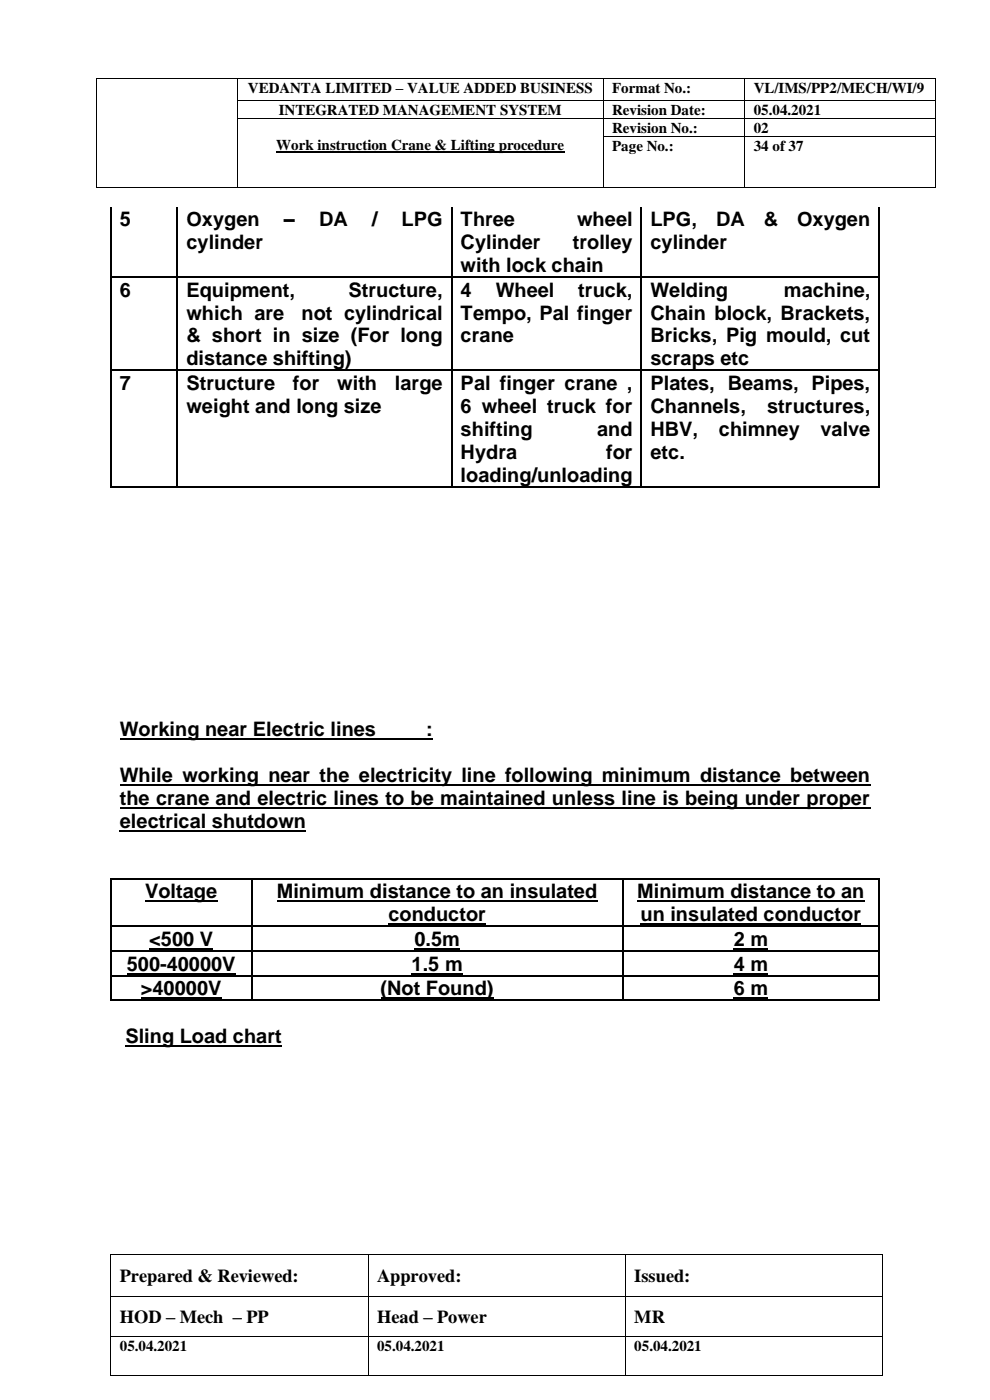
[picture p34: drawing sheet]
<svg xmlns="http://www.w3.org/2000/svg" width="210mm" height="297mm" viewBox="0 0 210 297" stroke-linecap="round" stroke-linejoin="round" font-family="sans-serif">
<defs><g id="words">
<g font-size="4.2">
<text x="25.4" y="48">5</text>
<text x="39.5" y="48">Oxygen</text>
<text x="60.2" y="48">–</text>
<text x="67.7" y="48">DA</text>
<text x="78.9" y="48">/</text>
<text x="85.2" y="48">LPG</text>
<text x="97.7" y="48">Three</text>
<text x="122.4" y="48">wheel</text>
<text x="138" y="48">LPG,</text>
<text x="151.9" y="48">DA</text>
<text x="162" y="48">&amp;</text>
<text x="169.1" y="48">Oxygen</text>
<text x="39.5" y="52.8">cylinder</text>
<text x="97.7" y="52.8">Cylinder</text>
<text x="121.5" y="52.8">trolley</text>
<text x="138" y="52.8">cylinder</text>
<text x="97.7" y="57.7">with lock chain</text>
<text x="25.4" y="62.9">6</text>
<text x="39.5" y="62.9">Equipment,</text>
<text x="73.9" y="62.9">Structure,</text>
<text x="97.7" y="62.9">4</text>
<text x="105.2" y="62.9">Wheel</text>
<text x="122.7" y="62.9">truck,</text>
<text x="138" y="62.9">Welding</text>
<text x="166.3" y="62.9">machine,</text>
<text x="39.5" y="67.8">which are</text>
<text x="64" y="67.8">not cylindrical</text>
<text x="97.7" y="67.8">Tempo, Pal finger</text>
<text x="138" y="67.8">Chain block, Brackets,</text>
<text x="39.5" y="72.7">&amp; short in size (For long</text>
<text x="39.5" y="77.5">distance shifting)</text>
<text x="97.7" y="72.7">crane</text>
<text x="138" y="72.7">Bricks, Pig mould, cut</text>
<text x="138" y="77.5">scraps etc</text>
<text x="25.4" y="82.8">7</text>
<text x="39.5" y="82.8">Structure</text>
<text x="62.1" y="82.8">for</text>
<text x="71.5" y="82.8">with</text>
<text x="83.8" y="82.8">large</text>
<text x="97.7" y="82.8">Pal finger crane ,</text>
<text x="138" y="82.8">Plates, Beams, Pipes,</text>
<text x="39.5" y="87.6">weight and long size</text>
<text x="97.7" y="87.6">6 wheel truck for</text>
<text x="138" y="87.6">Channels,</text>
<text x="162.7" y="87.6">structures,</text>
<text x="97.7" y="92.5">shifting</text>
<text x="126.7" y="92.5">and</text>
<text x="138" y="92.5">HBV,</text>
<text x="152.5" y="92.5">chimney</text>
<text x="174" y="92.5">valve</text>
<text x="97.7" y="97.4">Hydra</text>
<text x="128.6" y="97.4">for</text>
<text x="138" y="97.4">etc.</text>
<text x="97.7" y="102.3">loading/unloading</text>
<text x="25.4" y="156.2">Working near Electric lines</text>
<text x="90.4" y="156.2">:</text>
<text x="25.4" y="165.9">While working near the electricity line following minimum distance between</text>
<text x="25.4" y="170.8">the crane and electric lines to be maintained unless line is being under proper</text>
<text x="25.4" y="175.6">electrical shutdown</text>
<text x="30.8" y="190.6">Voltage</text>
<text x="58.7" y="190.6">Minimum distance to an insulated</text>
<text x="135.2" y="190.6">Minimum distance to an</text>
<text x="82.4" y="195.4">conductor</text>
<text x="135.9" y="195.4">un insulated conductor</text>
<text x="31.7" y="200.7">&lt;500 V</text>
<text x="87.9" y="200.7">0.5m</text>
<text x="155.7" y="200.7">2 m</text>
<text x="26.9" y="205.9">500-40000V</text>
<text x="87.3" y="205.9">1.5 m</text>
<text x="155.7" y="205.9">4 m</text>
<text x="29.9" y="211.1">&gt;40000V</text>
<text x="80.7" y="211.1">(Not Found)</text>
<text x="155.7" y="211.1">6 m</text>
<text x="26.6" y="221.2">Sling Load chart</text>
</g>
<g font-size="3.9">
<text x="25.4" y="271.9">Prepared &amp; Reviewed:</text>
<text x="80" y="271.9">Approved:</text>
<text x="134.6" y="271.9">Issued:</text>
<text x="25.4" y="280.6">HOD – Mech – PP</text>
<text x="80" y="280.6">Head – Power</text>
<text x="134.6" y="280.6">MR</text>
</g>
<g font-size="3.2">
<text x="52.6" y="19.7">VEDANTA LIMITED – VALUE ADDED BUSINESS</text>
<text x="129.9" y="19.7">Format No.:</text>
<text x="159.9" y="19.7">VL/IMS/PP2/MECH/WI/9</text>
<text x="59.1" y="24.3">INTEGRATED MANAGEMENT SYSTEM</text>
<text x="129.9" y="24.3">Revision Date:</text>
<text x="129.9" y="28.1">Revision No.:</text>
<text x="159.9" y="24.3">05.04.2021</text>
<text x="159.9" y="28.1">02</text>
<text x="58.6" y="31.8">Work instruction Crane &amp; Lifting procedure</text>
<text x="129.9" y="32">Page No.:</text>
<text x="159.9" y="32">34 of 37</text>
<text x="25.4" y="286.5">05.04.2021</text>
<text x="80" y="286.5">05.04.2021</text>
<text x="134.6" y="286.5">05.04.2021</text>
</g>
</g></defs>
<g fill="#000">
<path d="M20.3 16.6h.2v.1h-.2z" fill-rule="evenodd"/>
<path d="M20.3 16.6h.2v.1h-.2z" fill-rule="evenodd"/>
<path d="M50.3 16.6h.2v.1h-.2z" fill-rule="evenodd"/>
<path d="M127.9 16.6h.1v.1h-.1z" fill-rule="evenodd"/>
<path d="M157.9 16.6h.2v.1h-.2z" fill-rule="evenodd"/>
<path d="M198.4 16.6h.2v.1h-.2z" fill-rule="evenodd"/>
<path d="M198.4 16.6h.2v.1h-.2z" fill-rule="evenodd"/>
<path d="M20.3 21.2h.2v.1h-.2z" fill-rule="evenodd"/>
<path d="M20.3 25h.2v.1h-.2z" fill-rule="evenodd"/>
<path d="M20.3 28.8h.2v.2h-.2z" fill-rule="evenodd"/>
<path d="M20.3 39.8h.2v.1h-.2z" fill-rule="evenodd"/>
<path d="M20.3 39.8h.2v.1h-.2z" fill-rule="evenodd"/>
<path d="M50.3 21.2h.2v.1h-.2z" fill-rule="evenodd"/>
<path d="M50.3 25h.2v.1h-.2z" fill-rule="evenodd"/>
<path d="M50.3 28.8h.2v.2h-.2z" fill-rule="evenodd"/>
<path d="M50.3 39.8h.2v.1h-.2z" fill-rule="evenodd"/>
<path d="M127.9 21.2h.1v.1h-.1z" fill-rule="evenodd"/>
<path d="M127.9 25h.1v.1h-.1z" fill-rule="evenodd"/>
<path d="M127.9 28.8h.1v.2h-.1z" fill-rule="evenodd"/>
<path d="M127.9 39.8h.1v.1h-.1z" fill-rule="evenodd"/>
<path d="M157.9 21.2h.2v.1h-.2z" fill-rule="evenodd"/>
<path d="M157.9 25h.2v.1h-.2z" fill-rule="evenodd"/>
<path d="M157.9 28.8h.2v.2h-.2z" fill-rule="evenodd"/>
<path d="M157.9 39.8h.2v.1h-.2z" fill-rule="evenodd"/>
<path d="M198.4 21.2h.2v.1h-.2z" fill-rule="evenodd"/>
<path d="M198.4 25h.2v.1h-.2z" fill-rule="evenodd"/>
<path d="M198.4 28.8h.2v.2h-.2z" fill-rule="evenodd"/>
<path d="M198.4 39.8h.2v.1h-.2z" fill-rule="evenodd"/>
<path d="M198.4 39.8h.2v.1h-.2z" fill-rule="evenodd"/>
<path d="M23.3 58.6h.4v.3h-.4z" fill-rule="evenodd"/>
<path d="M37.5 58.6h.3v.3h-.3z" fill-rule="evenodd"/>
<path d="M95.6 58.6h.4v.3h-.4z" fill-rule="evenodd"/>
<path d="M135.9 58.6h.4v.3h-.4z" fill-rule="evenodd"/>
<path d="M186.4 58.6h.3v.3h-.3z" fill-rule="evenodd"/>
<path d="M23.3 78.4h.4v.3h-.4z" fill-rule="evenodd"/>
<path d="M37.5 78.4h.3v.3h-.3z" fill-rule="evenodd"/>
<path d="M95.6 78.4h.4v.3h-.4z" fill-rule="evenodd"/>
<path d="M135.9 78.4h.4v.3h-.4z" fill-rule="evenodd"/>
<path d="M186.4 78.4h.3v.3h-.3z" fill-rule="evenodd"/>
<path d="M23.3 103.1h.4v.4h-.4z" fill-rule="evenodd"/>
<path d="M23.3 103.1h.4v.4h-.4z" fill-rule="evenodd"/>
<path d="M37.5 103.1h.3v.4h-.3z" fill-rule="evenodd"/>
<path d="M95.6 103.1h.4v.4h-.4z" fill-rule="evenodd"/>
<path d="M135.9 103.1h.4v.4h-.4z" fill-rule="evenodd"/>
<path d="M186.4 103.1h.3v.4h-.3z" fill-rule="evenodd"/>
<path d="M186.4 103.1h.3v.4h-.3z" fill-rule="evenodd"/>
<path d="M23.3 186.2h.4v.4h-.4z" fill-rule="evenodd"/>
<path d="M23.3 186.2h.4v.4h-.4z" fill-rule="evenodd"/>
<path d="M23.3 196.3h.4v.4h-.4z" fill-rule="evenodd"/>
<path d="M53.2 186.2h.4v.4h-.4z" fill-rule="evenodd"/>
<path d="M53.2 196.3h.4v.4h-.4z" fill-rule="evenodd"/>
<path d="M131.9 186.2h.4v.4h-.4z" fill-rule="evenodd"/>
<path d="M131.9 196.3h.4v.4h-.4z" fill-rule="evenodd"/>
<path d="M186.4 186.2h.3v.4h-.3z" fill-rule="evenodd"/>
<path d="M186.4 186.2h.3v.4h-.3z" fill-rule="evenodd"/>
<path d="M186.4 196.3h.3v.4h-.3z" fill-rule="evenodd"/>
<path d="M23.3 201.6h.4v.3h-.4z" fill-rule="evenodd"/>
<path d="M23.3 206.8h.4v.3h-.4z" fill-rule="evenodd"/>
<path d="M23.3 212h.4v.3h-.4z" fill-rule="evenodd"/>
<path d="M23.3 212h.4v.3h-.4z" fill-rule="evenodd"/>
<path d="M53.2 201.6h.4v.3h-.4z" fill-rule="evenodd"/>
<path d="M53.2 206.8h.4v.3h-.4z" fill-rule="evenodd"/>
<path d="M53.2 212h.4v.3h-.4z" fill-rule="evenodd"/>
<path d="M131.9 201.6h.4v.3h-.4z" fill-rule="evenodd"/>
<path d="M131.9 206.8h.4v.3h-.4z" fill-rule="evenodd"/>
<path d="M131.9 212h.4v.3h-.4z" fill-rule="evenodd"/>
<path d="M186.4 201.6h.3v.3h-.3z" fill-rule="evenodd"/>
<path d="M186.4 206.8h.3v.3h-.3z" fill-rule="evenodd"/>
<path d="M186.4 212h.3v.3h-.3z" fill-rule="evenodd"/>
<path d="M186.4 212h.3v.3h-.3z" fill-rule="evenodd"/>
<path d="M23.4 266h.2v.2h-.2z" fill-rule="evenodd"/>
<path d="M23.4 266h.2v.2h-.2z" fill-rule="evenodd"/>
<path d="M23.4 275h.2v.1h-.2z" fill-rule="evenodd"/>
<path d="M78 266h.2v.2h-.2z" fill-rule="evenodd"/>
<path d="M78 275h.2v.1h-.2z" fill-rule="evenodd"/>
<path d="M132.6 266h.1v.2h-.1z" fill-rule="evenodd"/>
<path d="M132.6 275h.1v.1h-.1z" fill-rule="evenodd"/>
<path d="M187.2 266h.2v.2h-.2z" fill-rule="evenodd"/>
<path d="M187.2 266h.2v.2h-.2z" fill-rule="evenodd"/>
<path d="M187.2 275h.2v.1h-.2z" fill-rule="evenodd"/>
<path d="M23.4 283.4h.2v.1h-.2z" fill-rule="evenodd"/>
<path d="M23.4 291.8h.2v.2h-.2z" fill-rule="evenodd"/>
<path d="M23.4 291.8h.2v.2h-.2z" fill-rule="evenodd"/>
<path d="M78 283.4h.2v.1h-.2z" fill-rule="evenodd"/>
<path d="M78 291.8h.2v.2h-.2z" fill-rule="evenodd"/>
<path d="M132.6 283.4h.1v.1h-.1z" fill-rule="evenodd"/>
<path d="M132.6 291.8h.1v.2h-.1z" fill-rule="evenodd"/>
<path d="M187.2 283.4h.2v.1h-.2z" fill-rule="evenodd"/>
<path d="M187.2 291.8h.2v.2h-.2z" fill-rule="evenodd"/>
<path d="M187.2 291.8h.2v.2h-.2z" fill-rule="evenodd"/>
</g>
<g fill="none" stroke="#000" stroke-width=".21">
<path d="M20.4 16.7v4.5M20.5 16.6h29.8M50.4 16.7v4.5M50.5 16.6h77.4M128 16.7v4.5M128 16.6h29.9M158 16.7v4.5M158.1 16.6h40.3M198.5 16.7v4.5M20.4 21.3v3.7M20.4 25.1v3.7M20.4 29v10.8"/>
<path d="M20.5 39.8h29.8M50.4 21.3v3.7M50.4 25.1v3.7M50.4 29v10.8M50.5 21.3h77.4M50.5 25.1h77.4M50.5 39.8h77.4M128 21.3v3.7M128 25.1v3.7M128 29v10.8M128 21.3h29.9M128 25.1h29.9"/>
<path d="M128 28.9h29.9M128 39.8h29.9M158 21.3v3.7M158 25.1v3.7M158 29v10.8M158.1 21.3h40.3M158.1 25.1h40.3M158.1 28.9h40.3M158.1 39.8h40.3M198.5 21.3v3.7M198.5 25.1v3.7M198.5 29v10.8"/>
<path d="M23.5 266.2v8.8M23.5 275.1v8.3M23.6 266.1h54.4M23.6 275h54.4M78.1 266.2v8.8M78.1 275.1v8.3M78.2 266.1h54.4M78.2 275h54.4M132.7 266.2v8.8M132.7 275.1v8.3M132.7 266.1h54.5M132.7 275h54.5"/>
<path d="M187.3 266.2v8.8M187.3 275.1v8.3M23.5 283.5v8.3M23.6 283.5h54.4M23.6 291.9h54.4M78.1 283.5v8.3M78.2 283.5h54.4M78.2 291.9h54.4M132.7 283.5v8.3M132.7 283.5h54.5M132.7 291.9h54.5M187.3 283.5v8.3"/>
</g>
<path d="M58.6 32.2h61.1" fill="none" stroke="#000" stroke-width=".3"/>
<g fill="none" stroke="#000" stroke-width=".34">
<path d="M23.5 44v14.6M23.5 58.9v19.5M23.7 58.8h13.8M37.6 44v14.6M37.6 58.9v19.5M37.8 58.8h57.8M95.8 44v14.6M95.8 58.9v19.5M96 58.8h39.9M136.1 44v14.6M136.1 58.9v19.5M136.3 58.8h50.1"/>
<path d="M186.6 44v14.6M186.6 58.9v19.5M23.5 78.7v24.4M23.7 78.6h13.8M37.6 78.7v24.4M37.8 78.6h57.8M95.8 78.7v24.4M96 78.6h39.9M136.1 78.7v24.4M136.3 78.6h50.1M186.6 78.7v24.4M23.7 103.3h13.8"/>
<path d="M37.8 103.3h57.8M96 103.3h39.9M136.3 103.3h50.1M23.5 186.6v9.7M23.5 196.7v4.9M23.7 186.4h29.5M23.7 196.5h29.5M53.4 186.6v9.7M53.4 196.7v4.9M53.6 186.4h78.3M53.6 196.5h78.3M132.1 186.6v9.7"/>
<path d="M132.1 196.7v4.9M132.3 186.4h54.1M132.3 196.5h54.1M186.6 186.6v9.7M186.6 196.7v4.9M23.5 201.9v4.9M23.5 207.1v4.9M23.7 201.8h29.5M23.7 207h29.5M23.7 212.2h29.5M53.4 201.9v4.9M53.4 207.1v4.9"/>
<path d="M53.6 201.8h78.3M53.6 207h78.3M53.6 212.2h78.3M132.1 201.9v4.9M132.1 207.1v4.9M132.3 201.8h54.1M132.3 207h54.1M132.3 212.2h54.1M186.6 201.9v4.9M186.6 207.1v4.9"/>
</g>
<g fill="none" stroke="#000" stroke-width=".42">
<path d="M25.4 156.8h66.4M25.4 166.6h159.2M25.4 171.4h159.2M25.4 176.3h39.5M30.8 191.2h15.3M58.7 191.2h68M82.4 196.1h20.7M135.2 191.2h48.2M135.9 196.1h46.8M26.9 206.6h23.1M29.9 211.8h17.1M31.7 201.4h13.5"/>
<path d="M80.7 211.8h24M87.3 206.6h10.8M87.9 201.4h9.7M155.7 201.4h7.2M155.7 206.6h7.2M155.7 211.8h7.2M26.6 221.9h33.1"/>
</g>
<use href="#words"/>
</svg>
